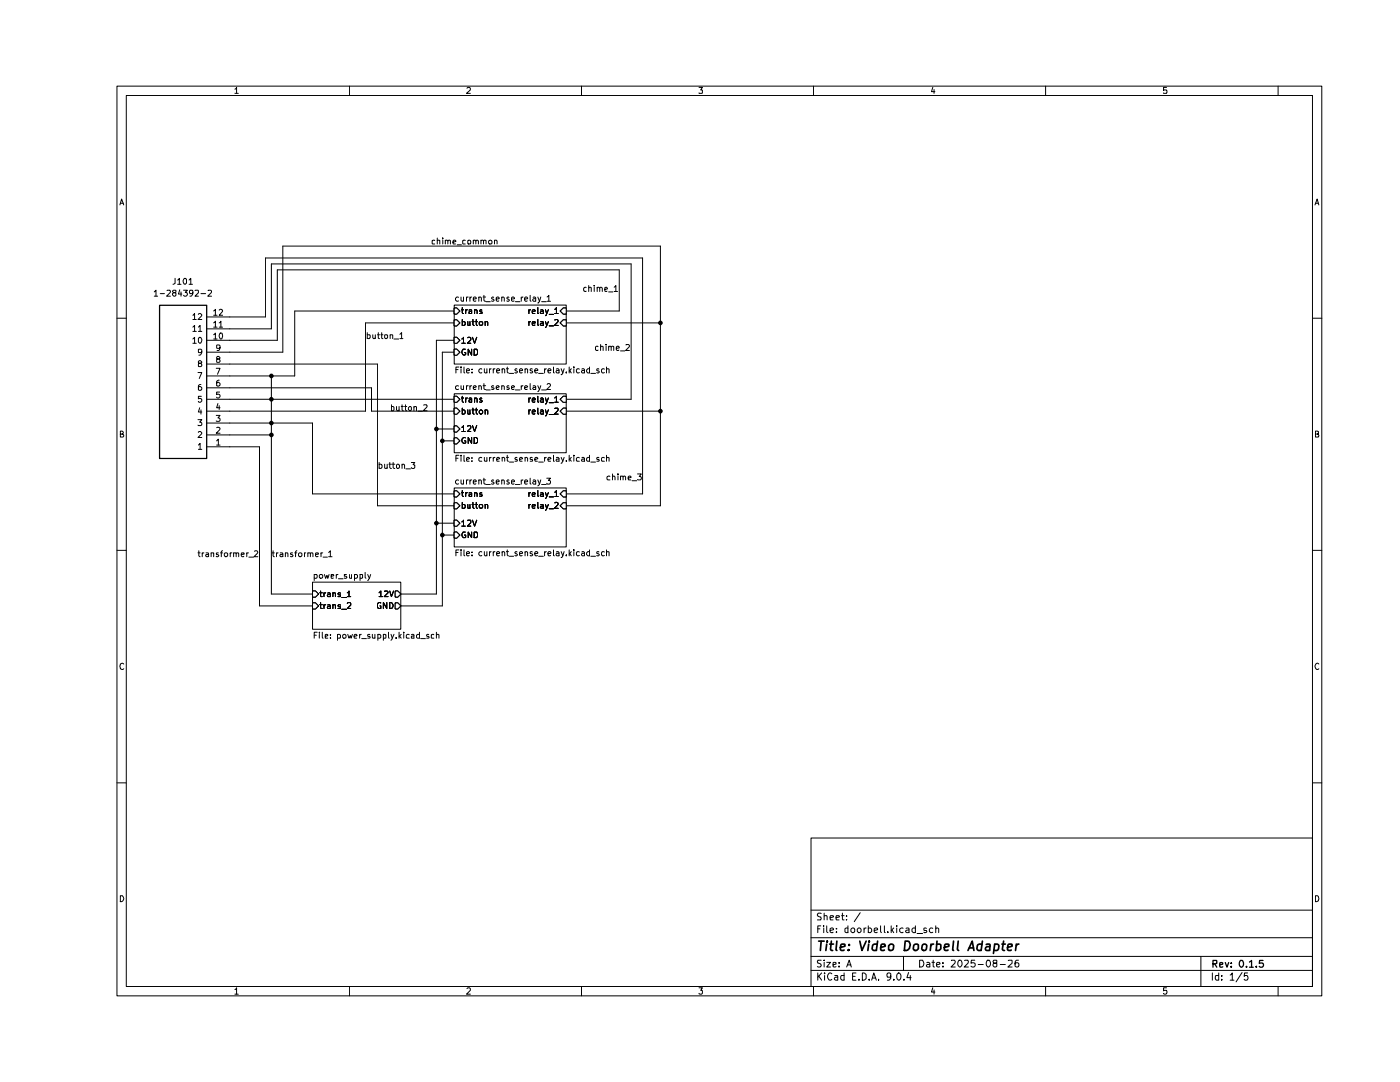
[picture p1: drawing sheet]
<svg xmlns="http://www.w3.org/2000/svg" width="279mm" height="216mm" viewBox="0 0 279 216" stroke-linecap="round" stroke-linejoin="round" font-family="sans-serif">
<g fill="none" stroke="#000" stroke-width=".2">
<path d="M23.3 17.2h240.5v181.5h-240.5zM25.2 19h236.7v177.8h-236.7zM46.9 17.8l.3-.4v1.2M46.9 18.6h.7M69.7 17.2v1.8M93.2 17.6l.2-.2h.3l.2 .2v.3l-.8 .7h.8M116 17.2v1.8M139.5 17.4h.7l-.4 .5 .4 .1v.5h-.7M162.4 17.2v1.8M186.2 17.4l-.3 .9h.7M186.4 17.9v.7M208.7 17.2v1.8"/>
<path d="M232.8 17.4h-.6v.6l.6-.1 .1 .2-.1 .5-.6-.1M255.1 17.2v1.8M23.9 40.9l.4-1.2 .4 1.2M24 40.6h.6M262.4 40.9l.5-1.2 .3 1.2M262.5 40.6h.6M23.3 63.5h1.9M261.9 63.5h1.9M24 86.6l.5-.1v-.4l-.5-.1v1.2h.5l.2-.3-.3-.3M262.5 86.6l.6-.1v-.4l-.6-.1v1.2h.6l.1-.3-.3-.3M23.3 109.8h1.9M261.9 109.8h1.9"/>
<path d="M24.7 132.5l-.3-.2a.65 .65 0 0 0-.5 .7 .65 .65 0 0 0 .5 .6l.3-.2M263.2 132.5l-.3-.2a.65 .65 0 0 0-.5 .7 .65 .65 0 0 0 .5 .6l.3-.2M23.3 156.2h1.9M261.9 156.2h1.9M24 178.7h.4a.66 .66 0 0 1 .3 .8 .66 .66 0 0 1-.7 .4zM161.9 167.2h100v29.6h-100zM262.5 178.7h.4a.66 .66 0 0 1 .3 .8 .66 .66 0 0 1-.7 .4zM46.9 197.4l.3-.3v1.3M46.9 198.4h.7M69.7 196.8v1.9M93.2 197.3l.2-.2h.3l.2 .2v.3l-.8 .8h.8M116 196.8v1.9"/>
<path d="M139.5 197.1h.7l-.4 .5 .4 .1v.5l-.2 .2h-.3l-.2-.2M161.9 193.6h100M161.9 190.8h100M161.9 187.1h100M161.9 181.6h100M162.4 196.8v1.9M163.2 194.1v1.5M163.2 185.3h.4M163.4 194.7l.6 .9M163.8 184.7h-.6v1.4M163.9 191.6h-.7v.6a.49 .49 0 0 1 .5 .1 .49 .49 0 0 1 .1 .6h-.7M163.9 182.3h-.7a.49 .49 0 0 0 .1 .5 .49 .49 0 0 0 .5 .2v.6h-.7"/>
<path d="M164 194.1l-.8 .9M164.4 184.7v.1M164.4 185.2v.9M164.5 191.6v.1M164.5 182.8l.5-.1 .1 .9M164.5 182.2v1.4M164.5 192v1M164.6 194.1v.2M164.6 194.6v1M165 192h.7l-.7 1h.7M165 184.7v1.2l.2 .2M165.7 185.7l.6-.2-.1-.3-.5 .1v.6l.2 .2 .4-.1"/>
<path d="M165.7 183.1l.6-.1v-.3h-.6v.2v.7h.6M166 194.3a.55 .55 0 0 0-.7 0 .55 .55 0 0 0-.1 .7l.1 .3a.37 .37 0 0 0 .3 .3 .37 .37 0 0 0 .4-.2M166.3 192.5l.5-.1v-.3h-.5v.8h.5M166.6 194.6h.5l.1 1M166.8 183.1l.7-.1-.1-.3h-.5l-.1 .2 .1 .7h.5M166.9 185.9v.2M166.9 185.3h.1M167.2 195h-.4l-.3 .2 .3 .4 .4-.1M167.4 192.8v.2M167.4 192.1v.1M168 182.7h.5M168.1 182.2v1.2l.1 .2h.3"/>
<path d="M168.5 194.6h-.5l-.2 .3v.4l.2 .3 .5-.1M168.5 194.1v1.5M169 193l.5-1.4 .4 1.4M169 183.5v.1M169 182.7v.2M169.1 192.5h.7M169.2 185.3l-.3-.1-.3 .1v.6l.3 .2 .3-.1M169.2 184.7v1.4M169.8 185.4a.45 .45 0 0 1 .7-.1v.7a.45 .45 0 0 1-.7-.2zM170.2 194.8h.5M170.8 194.1h-.6v1.5h.6M171.1 185.4l.2-.2h.3l.2 .2v.4l-.2 .3h-.3l-.2-.3z"/>
<path d="M171.4 195.4v.2M171.7 182.1l-1.2 1.8M172.1 194.1h.3l.5 .4v.7l-.5 .4h-.3zM172.4 185.2v.9M172.9 185.2l-.5 .2M173.3 185.3l.4-.1 .3 .2v.4l-.3 .3-.4-.1M173.3 184.7v1.4M173.5 195.4v.2M174 195.6l.4-1.5 .5 1.5M174.1 195.2h.6M174.5 185.7l.6-.2-.1-.3-.5 .1v.6l.2 .2 .4-.1M175.3 195.4v.2"/>
<path d="M175.7 184.7v1.2l.2 .2M176.5 184.7v1.3l.2 .1M177.2 185.9v.2M177.8 194.7l-.1 .3h-.6v-.8l.4-.1 .3 .2v.9l-.4 .4h-.3M177.9 184.7v1.4M178 185.6l.4 .5M178.4 195.4v.2M178.4 185.2l-.5 .5M179 184.7v.1M179 185.2v.9M179.3 194.1a.75 .75 0 0 1 .5 .8 .75 .75 0 0 1-.5 .7 .92 .92 0 0 1 0-1.5zM180.2 185.3a.45 .45 0 0 0-.7 .1v.4a.45 .45 0 0 0 .7 .2"/>
<path d="M180.3 190.8v2.8M180.4 195.4v.2M180.8 185.3h.6v.8M181.3 194.1l-.3 1h.8M181.4 185.5l-.7 .3v.1l.3 .2 .4-.1M181.7 194.6v1M182.7 185.3l-.4-.1-.3 .2v.4l.3 .3 .4-.1M182.7 184.7v1.4M183 186.3h1.1M183.5 191.6h.6a.76 .76 0 0 1 .2 .9 .76 .76 0 0 1-.8 .5zM184.9 185.3h-.5v.3l.5 .1 .1 .2-.3 .2-.3-.1M185 192.1l.3-.1 .3 .2v.8"/>
<path d="M185.6 192.4l-.7 .2 .2 .4 .5-.1M186 192h.5M186.2 197.1l-.3 .9h.7M186.2 185.3l-.5-.1-.2 .2v.4l.2 .3 .5-.1M186.2 191.6v1.3l.3 .1M186.4 197.5v.9M186.7 185.3l.2-.1 .4 .1v.8M186.7 184.7v1.4M186.9 192.5l.7-.1-.2-.4-.5 .2v.6l.3 .2 .3-.1M188.2 192.8v.2M188.2 192.1v.1M189.9 191.7l.6-.1 .1 .3-.8 1.1h.8"/>
<path d="M191.3 191.7l.1-.1a.68 .68 0 0 1 .7 .6 .68 .68 0 0 1-.6 .8 .89 .89 0 0 1-.2-1.3zM192.5 191.7l.7-.1 .1 .3-.9 1.1h.9M194.5 191.6h-.6l-.1 .6h.7l.1 .5-.2 .3-.6-.2M195.2 192.4h1M197 191.7l.1-.1a.68 .68 0 0 1 .6 .6 .68 .68 0 0 1-.5 .8 .89 .89 0 0 1-.2-1.3zM198.4 192.2l-.2-.3 .1-.2 .6-.1v.4l-.6 .2-.1 .2v.3l.2 .3 .5-.2v-.5l-.2-.1M199.6 192.4h1M201.2 191.7l.7-.1 .1 .6-.9 .8h.9M203.3 191.6h-.5l-.2 .3v.9l.2 .2 .5-.1v-.7l-.5-.1-.2 .1v.2M208.7 196.8v1.9M232.8 197.1h-.6v.6l.6-.1 .1 .2-.1 .5-.4 .1-.2-.2M239.7 190.8v6"/>
<path d="M241.9 194.1v1.5M243.2 194.6h-.6l-.1 .3 .1 .6h.6M243.2 194.1v1.5M243.8 195.4v.2M243.8 194.6v.2M245.5 194.6l.4-.5v1.5M245.5 195.6h.8M247.9 194.1l-1.2 1.8M249 194.1h-.6l-.1 .7 .2-.2 .5 .1v.8l-.5 .1-.2-.2M255.1 196.8v1.9"/>
</g>
<path d="M242.1 192.3l.7-.1v-.5l-.7-.1v1.4M242.4 192.3l.4 .7M243.4 192.5l.6-.1v-.2h-.6v.7h.6M244.5 192.1l.4 .9 .3-.9M245.7 192.8v.2M245.7 192.2h.1M247.5 191.7l.1-.1a.68 .68 0 0 1 .6 .7 .68 .68 0 0 1-.5 .7 .89 .89 0 0 1-.2-1.3zM248.8 192.8v.2M249.4 192l.4-.4v1.4M249.4 193h.7M250.7 192.8v.2M252.1 191.6h-.7l-.1 .6h.8l.1 .5-.3 .3-.6-.2" fill="none" stroke="#000" stroke-width=".25"/>
<g fill="none" stroke="#000" stroke-width=".34">
<path d="M163.4 187.8h1.1M163.9 187.8l-.2 1.9M165 188.4l-.2 1.3M165.1 187.8v.2M165.6 188.4h.7M165.9 187.8l-.2 1.6 .1 .2 .4 .1M167 187.8l-.2 1.6 .2 .3M167.7 189.1l.9-.3v-.3l-.6-.1-.2 .2v1h.7M169.4 189.5l.1 .1h-.3l.2-.1-.1 .2M169.5 188.5v.1M171.6 187.8l.4 1.9 .9-1.9M173.4 188.4l-.2 1.3"/>
<path d="M173.5 187.8v.2M175.1 188.5l-.5-.1-.5 .3v.8l.3 .2 .5-.1M175.1 187.8l-.2 1.9M175.7 189.1l1-.3-.2-.4-.6 .1-.2 .9 .3 .3 .5-.1M177.3 188.7l.5-.3 .4 .1 .2 .2-.1 .6a.56 .56 0 0 1-1 .2zM180.7 187.8h.5a1.01 1.01 0 0 1 .5 1 1.01 1.01 0 0 1-.8 .9h-.4zM182.4 188.6l.1-.1a.56 .56 0 0 1 .8 .1v.7l-.4 .4-.5-.1-.1-.3zM184.1 188.6l.5-.2 .4 .3-.1 .6-.4 .4-.4-.1-.1-.3zM185.8 188.4l-.2 1.3M186.3 188.4l-.6 .3M186.9 188.5a.64 .64 0 0 1 .9 .1v.7a.65 .65 0 0 1-1 .3M187 187.8l-.2 1.9"/>
<path d="M188.4 189.1l1-.3v-.3l-.6-.1-.3 .2v1h.7M190.3 187.8l-.2 1.6 .2 .3M191.2 187.8l-.1 1.6 .2 .3M193.2 189.7l.8-1.9 .4 1.9M193.4 189.1h.9M196 188.5l-.5-.1-.5 .3v.8l.3 .2 .5-.1M196.1 187.8l-.3 1.9M196.8 188.5h.8l-.1 1.2M197.6 188.8l-.9 .3a.36 .36 0 0 0 .2 .6l.6-.1M198.5 188.5l.5-.1 .3 .2v.7l-.4 .4-.6-.1M198.5 188.4l-.2 1.8M200 188.4h.6"/>
<path d="M200.3 187.8l-.3 1.6 .1 .2 .4 .1M201.1 189.1l.9-.3v-.3l-.6-.1-.3 .2v1h.7M202.8 188.4l-.1 1.3M203.3 188.4l-.3 .1-.2 .2"/>
</g>
<path d="M111.8 82l.6-.6h.6v1.2h-.6z" fill="#fff"/>
<path d="M105.6 81.8v.8M105.9 81.8l-.3 .2M106.2 82.2l.6-.1-.1-.3-.5 .2v.5l.2 .1 .3-.1M107.3 81.4v1.1l.2 .1M107.9 81.9l.4-.1 .1 .2v.6M108.4 82.1h-.4l-.2 .2 .2 .3 .4-.1M108.9 81.8l.2 .8M109.4 81.8l-.4 1.1-.1 .1M109.6 82.7h.9M110.7 81.5l.6-.1 .1 .4-.8 .8h.8M112.4 81.4h.6v1.2h-.6l-.6-.6z" fill="none" stroke="#000" stroke-width=".2"/>
<path d="M111.8 79.7l.6-.6h.6v1.2h-.6z" fill="#fff"/>
<path d="M105.6 79.4v.9M105.9 79.4l-.3 .3M106.2 79.8h.6l-.1-.4-.5 .2v.5l.2 .2 .3-.1M107.3 79.1v1.1l.2 .1M107.9 79.5l.4-.1 .1 .2v.7M108.4 79.8h-.4l-.2 .1 .2 .4 .4-.1M108.9 79.4l.2 .9M109.4 79.4l-.4 1.1-.1 .1M110.7 79.4l.4-.3v1.2M112.4 79.1h.6v1.2h-.6l-.6-.6zM109.6 80.3h.9M110.7 80.3h.7" fill="none" stroke="#000" stroke-width=".2"/>
<path d="M90.6 87.4h.6l.6 .6-.6 .6h-.6z" fill="#fff"/>
<path d="M90.6 87.4h.6l.6 .6-.6 .6h-.6zM92.9 87.4a.54 .54 0 0 0-.7 .5 .54 .54 0 0 0 .7 .5v-.4h-.2M94.1 87.3v1.2l-.7-1.2v1.2M94.6 87.3h.4l.3 .2v.7l-.3 .3h-.4z" fill="none" stroke="#000" stroke-width=".2"/>
<path d="M90.6 85h.6l.6 .6-.6 .6h-.6z" fill="#fff"/>
<path d="M90.6 85h.6l.6 .6-.6 .6h-.6zM92.2 85.3h.1l.2-.4v1.2M92.2 86.1h.7M93.4 85.1v-.2h.4l.2 .2v.3l-.7 .7h.7M94.3 84.9l.4 1.2 .4-1.2" fill="none" stroke="#000" stroke-width=".2"/>
<path d="M90.6 79.1h.6l.6 .6-.6 .6h-.6z" fill="#fff"/>
<path d="M90.6 79.1h.6l.6 .6-.6 .6h-.6zM92.1 79.4h.4M92.3 79.1v1l.2 .2M92.9 79.4v.9M93.3 79.4l-.4 .3M93.6 79.5h.5v.8M94.1 79.8h-.5v.4h.5M94.7 79.6l.2-.2 .3 .2v.7M94.7 79.4v.9M96.2 79.5l-.3-.1-.2 .3 .5 .4-.1 .2-.4-.1" fill="none" stroke="#000" stroke-width=".2"/>
<path d="M90.6 81.4h.6l.6 .6-.6 .6h-.6z" fill="#fff"/>
<path d="M90.6 81.4h.6l.6 .6-.6 .6h-.6zM92.3 81.9l.3-.1 .3 .2v.4l-.3 .2-.3-.1M92.3 81.4v1.2M93.4 81.8v.7l.2 .1 .2-.1M93.8 81.8v.8M94.2 81.8h.4M94.4 81.4v1.1l.2 .1M94.9 81.8h.4M95.1 81.4v1.1l.2 .1M95.6 82l.5-.2 .2 .2v.4l-.4 .2-.3-.2zM96.8 82l.2-.2 .3 .2v.6M96.8 81.8v.8" fill="none" stroke="#000" stroke-width=".2"/>
<path d="M111.8 100.9l.6-.6h.6v1.2h-.6z" fill="#fff"/>
<path d="M105.6 100.7v.7M105.9 100.7h-.3v.1M106.2 101l.6-.1-.1-.2h-.4l-.1 .1v.5l.2 .1 .3-.1M107.3 100.2v1.1l.2 .1M107.9 100.7h.4l.1 .7M108.4 100.9l-.5 .1-.1 .2 .2 .2 .4-.1M108.9 100.7l.2 .7M109.4 100.7l-.5 1.2M109.6 101.5h.9M110.7 100.3l.4-.1 .3 .4-.8 .8h.8M112.4 100.3h.6v1.2h-.6l-.6-.6z" fill="none" stroke="#000" stroke-width=".2"/>
<path d="M111.8 98.6l.6-.6h.6v1.1h-.6z" fill="#fff"/>
<path d="M105.6 98.3v.8M105.9 98.3l-.3 .3M106.2 98.7l.6-.1-.1-.3-.5 .2v.4l.2 .2 .3-.1M107.3 97.9v1.1l.2 .1M107.9 98.4l.4-.1 .1 .2v.6M108.4 98.6l-.6 .2 .2 .3 .4-.1M108.9 98.3l.2 .8M109.4 98.3l-.5 1.2M109.6 99.1h.9M110.7 98.2l.4-.3v1.2M110.7 99.1h.7M112.4 98h.6v1.1h-.6l-.6-.5z" fill="none" stroke="#000" stroke-width=".2"/>
<path d="M90.6 106.2h.6l.6 .6-.6 .6h-.6z" fill="#fff"/>
<path d="M90.6 106.2h.6l.6 .6-.6 .6h-.6zM92.9 106.2h-.5l-.1 .2-.1 .4 .2 .5 .5-.1v-.4h-.2M94.1 106.2v1.1l-.7-1.1v1.1M94.6 106.2h.5l.2 .2v.6l-.2 .3h-.5z" fill="none" stroke="#000" stroke-width=".2"/>
<path d="M90.6 103.8h.6l.6 .6-.6 .6h-.6z" fill="#fff"/>
<path d="M90.6 103.8h.6l.6 .6-.6 .6h-.6zM92.2 104.1l.3-.3v1.2M92.2 105h.7M93.4 103.9l.5-.1 .1 .5-.7 .7h.7M94.3 103.8l.4 1.2 .4-1.2" fill="none" stroke="#000" stroke-width=".2"/>
<path d="M90.6 98h.6l.6 .6-.6 .5h-.6z" fill="#fff"/>
<path d="M90.6 98h.6l.6 .6-.6 .5h-.6zM92.1 98.3h.4M92.3 97.9v1l.2 .2M92.9 98.3v.8M93.3 98.3l-.4 .3M93.6 98.4h.5v.7M94.1 98.6l-.5 .1v.3h.5M94.7 98.4l.4-.1 .1 .2v.6M94.7 98.3v.8M96.2 98.4l-.3-.1-.2 .3 .5 .3-.1 .2-.4-.1" fill="none" stroke="#000" stroke-width=".2"/>
<path d="M90.6 100.3h.6l.6 .6-.6 .6h-.6z" fill="#fff"/>
<path d="M90.6 100.3h.6l.6 .6-.6 .6h-.6zM92.3 100.7h.4l.2 .1-.1 .5h-.5M92.3 100.2v1.2M93.4 100.7v.6h.4M93.8 100.7v.7M94.2 100.7h.4M94.4 100.2v1.1l.2 .1M94.9 100.7h.4M95.1 100.2v1.1l.2 .1M95.6 100.8l.2-.1h.4l.1 .1-.1 .5h-.5zM96.8 100.8l.5-.1v.7M96.8 100.7v.7" fill="none" stroke="#000" stroke-width=".2"/>
<path d="M112.4 63.8h.6v1.2h-.6l-.6-.6z" fill="#fff"/>
<path d="M105.6 64.2v.7M105.9 64.2h-.3v.1M106.2 64.5l.6-.1-.1-.2h-.4l-.1 .1v.5l.2 .1h.3M107.3 63.8v1.1h.2M107.9 64.2h.4l.1 .7M108.4 64.4l-.5 .1-.1 .2 .2 .2h.4M108.9 64.2l.2 .7M109.4 64.2l-.5 1.2M109.6 65h.9M110.7 63.8h.4l.3 .3-.8 .8h.8M112.4 63.8h.6v1.2h-.6l-.6-.6z" fill="none" stroke="#000" stroke-width=".2"/>
<path d="M112.4 61.5h.6v1.2h-.6l-.6-.6z" fill="#fff"/>
<path d="M105.6 61.8v.8M105.9 61.8l-.3 .3M106.2 62.2l.6-.1-.1-.3-.5 .2v.4l.1 .2h.4M107.3 61.4v1.2h.2M107.9 61.9l.4-.1 .1 .2v.6h-.5l-.1-.3 .6-.2M108.9 61.8l.2 .8M109.4 61.8l-.4 1.1-.1 .1M109.6 62.7h.9M110.7 61.7l.4-.3v1.2M110.7 62.6h.7M112.4 61.5h.6v1.2h-.6l-.6-.6z" fill="none" stroke="#000" stroke-width=".2"/>
<path d="M90.6 69.7h.6l.6 .6-.6 .6h-.6z" fill="#fff"/>
<path d="M90.6 69.7h.6l.6 .6-.6 .6h-.6zM92.9 69.7h-.5a.67 .67 0 0 0-.2 .7 .67 .67 0 0 0 .5 .5l.2-.2v-.3h-.2M94.1 69.7v1.2l-.7-1.2v1.2M94.6 69.7h.5l.2 .2v.6l-.3 .4h-.4z" fill="none" stroke="#000" stroke-width=".2"/>
<path d="M90.6 67.3h.6l.6 .6-.6 .6h-.6z" fill="#fff"/>
<path d="M90.6 67.3h.6l.6 .6-.6 .6h-.6zM92.2 67.6l.3-.3v1.2M92.2 68.5h.7M93.4 67.4h.6v.4l-.7 .7h.7M94.3 67.3l.4 1.2 .4-1.2" fill="none" stroke="#000" stroke-width=".2"/>
<path d="M90.6 61.5h.6l.6 .6-.6 .6h-.6z" fill="#fff"/>
<path d="M90.6 61.5h.6l.6 .6-.6 .6h-.6zM92.1 61.8h.4M92.3 61.4v1l.2 .2M92.9 61.8v.8M93.3 61.8l-.4 .3M93.6 61.9h.5v.7h-.5v-.4l.5-.1M94.7 61.9l.4-.1 .1 .2v.6M94.7 61.8v.8M96.2 61.9l-.3-.1-.2 .2 .2 .2h.3v.4h-.5" fill="none" stroke="#000" stroke-width=".2"/>
<path d="M90.6 63.8h.6l.6 .6-.6 .6h-.6z" fill="#fff"/>
<path d="M90.6 63.8h.6l.6 .6-.6 .6h-.6zM92.3 64.2h.4l.2 .1-.1 .6h-.5M92.3 63.8v1.1M93.4 64.2v.7h.4M93.8 64.2v.7M94.2 64.2h.4M94.4 63.8v1l.2 .1M94.9 64.2h.4M95.1 63.8v1l.2 .1M95.6 64.3l.2-.1h.4l.1 .1-.1 .6h-.5zM96.8 64.3l.5-.1v.7M96.8 64.2v.7" fill="none" stroke="#000" stroke-width=".2"/>
<path d="M62.4 120.3h.6l.6 .6-.6 .6h-.6z" fill="#fff"/>
<path d="M62.4 120.3h.6l.6 .6-.6 .6h-.6zM63.8 120.6h.5M64 120.2v1l.1 .2h.2M64.7 120.6v.8M65 120.6l-.3 .3M65.4 120.7l.4-.1 .1 .2v.6h-.5l-.1-.2 .6-.3M66.4 120.7h.5v.7M66.4 120.6v.8M68 120.7l-.4-.1-.1 .2 .1 .3h.4v.3h-.5M68.2 121.6h.9M69.3 120.4l.2-.2h.3l.2 .2v.3l-.7 .7h.7" fill="none" stroke="#000" stroke-width=".2"/>
<path d="M62.4 117.9h.6l.6 .6-.6 .6h-.6z" fill="#fff"/>
<path d="M62.4 117.9h.6l.6 .6-.6 .6h-.6zM63.8 118.3h.5M64 117.9v1l.1 .1h.2M64.7 118.3v.7M65 118.3l-.3 .2M65.4 118.4l.4-.1 .1 .1v.6h-.5l-.1-.2 .6-.3M66.4 118.4h.5v.6M66.4 118.3v.7M68 118.4l-.4-.1-.1 .1 .1 .3h.4v.3h-.5M68.2 119.2h.9M69.3 118.3l.4-.4v1.1M69.3 119h.7" fill="none" stroke="#000" stroke-width=".2"/>
<path d="M78.9 117.9h.5l.6 .6-.6 .6h-.5z" fill="#fff"/>
<path d="M75.7 118.3l.3-.4v1.1M75.7 119h.6M76.8 118l.5-.1 .1 .4-.7 .7h.7M77.8 117.9l.3 1.1 .4-1.1M78.9 117.9h.5l.6 .6-.6 .6h-.5z" fill="none" stroke="#000" stroke-width=".2"/>
<path d="M78.9 120.3h.5l.6 .6-.6 .6h-.5z" fill="#fff"/>
<path d="M76 120.3l-.3-.1-.4 .4v.6l.2 .2h.5v-.5h-.2M77.2 120.2v1.2l-.7-1.2v1.2M77.8 120.2a.66 .66 0 0 1 .6 .5 .66 .66 0 0 1-.2 .7h-.4zM78.9 120.3h.5l.6 .6-.6 .6h-.5z" fill="none" stroke="#000" stroke-width=".2"/>
<path d="M111.8 82l.6-.6h.6v1.2h-.6z" fill="#fff"/>
<path d="M105.6 81.8v.8M105.9 81.8l-.3 .2M106.2 82.2l.6-.1-.1-.3-.5 .2v.5l.2 .1 .3-.1M107.3 81.4v1.1l.2 .1M107.9 81.9l.4-.1 .1 .2v.6M108.4 82.1h-.4l-.2 .2 .2 .3 .4-.1M108.9 81.8l.2 .8M109.4 81.8l-.4 1.1-.1 .1M109.6 82.7h.9M110.7 81.5l.6-.1 .1 .4-.8 .8h.8M112.4 81.4h.6v1.2h-.6l-.6-.6z" fill="none" stroke="#000" stroke-width=".2"/>
<path d="M111.8 79.7l.6-.6h.6v1.2h-.6z" fill="#fff"/>
<path d="M105.6 79.4v.9M105.9 79.4l-.3 .3M106.2 79.8h.6l-.1-.4-.5 .2v.5l.2 .2 .3-.1M107.3 79.1v1.1l.2 .1M107.9 79.5l.4-.1 .1 .2v.7M108.4 79.8h-.4l-.2 .1 .2 .4 .4-.1M108.9 79.4l.2 .9M109.4 79.4l-.4 1.1-.1 .1M110.7 79.4l.4-.3v1.2M112.4 79.1h.6v1.2h-.6l-.6-.6zM109.6 80.3h.9M110.7 80.3h.7" fill="none" stroke="#000" stroke-width=".2"/>
<path d="M90.6 87.4h.6l.6 .6-.6 .6h-.6z" fill="#fff"/>
<path d="M90.6 87.4h.6l.6 .6-.6 .6h-.6zM92.9 87.4a.54 .54 0 0 0-.7 .5 .54 .54 0 0 0 .7 .5v-.4h-.2M94.1 87.3v1.2l-.7-1.2v1.2M94.6 87.3h.4l.3 .2v.7l-.3 .3h-.4z" fill="none" stroke="#000" stroke-width=".2"/>
<path d="M90.6 85h.6l.6 .6-.6 .6h-.6z" fill="#fff"/>
<path d="M90.6 85h.6l.6 .6-.6 .6h-.6zM92.2 85.3h.1l.2-.4v1.2M92.2 86.1h.7M93.4 85.1v-.2h.4l.2 .2v.3l-.7 .7h.7M94.3 84.9l.4 1.2 .4-1.2" fill="none" stroke="#000" stroke-width=".2"/>
<path d="M90.6 79.1h.6l.6 .6-.6 .6h-.6z" fill="#fff"/>
<path d="M90.6 79.1h.6l.6 .6-.6 .6h-.6zM92.1 79.4h.4M92.3 79.1v1l.2 .2M92.9 79.4v.9M93.3 79.4l-.4 .3M93.6 79.5h.5v.8M94.1 79.8h-.5v.4h.5M94.7 79.6l.2-.2 .3 .2v.7M94.7 79.4v.9M96.2 79.5l-.3-.1-.2 .3 .5 .4-.1 .2-.4-.1" fill="none" stroke="#000" stroke-width=".2"/>
<path d="M90.6 81.4h.6l.6 .6-.6 .6h-.6z" fill="#fff"/>
<g fill="none" stroke="#000" stroke-width=".2">
<path d="M90.6 78.6h22.4v11.7h-22.4zM90.6 81.4h.6l.6 .6-.6 .6h-.6zM92.3 81.9l.3-.1 .3 .2v.4l-.3 .2-.3-.1M92.3 81.4v1.2M93.4 81.8v.7l.2 .1 .2-.1M93.8 81.8v.8M94.2 81.8h.4M94.4 81.4v1.1l.2 .1M94.9 81.8h.4M95.1 81.4v1.1l.2 .1M95.6 82l.5-.2 .2 .2v.4l-.4 .2-.3-.2zM96.8 82l.2-.2 .3 .2v.6"/>
<path d="M96.8 81.8v.8"/>
</g>
<path d="M111.8 100.9l.6-.6h.6v1.2h-.6z" fill="#fff"/>
<path d="M105.6 100.7v.7M105.9 100.7h-.3v.1M106.2 101l.6-.1-.1-.2h-.4l-.1 .1v.5l.2 .1 .3-.1M107.3 100.2v1.1l.2 .1M107.9 100.7h.4l.1 .7M108.4 100.9l-.5 .1-.1 .2 .2 .2 .4-.1M108.9 100.7l.2 .7M109.4 100.7l-.5 1.2M109.6 101.5h.9M110.7 100.3l.4-.1 .3 .4-.8 .8h.8M112.4 100.3h.6v1.2h-.6l-.6-.6z" fill="none" stroke="#000" stroke-width=".2"/>
<path d="M111.8 98.6l.6-.6h.6v1.1h-.6z" fill="#fff"/>
<path d="M105.6 98.3v.8M105.9 98.3l-.3 .3M106.2 98.7l.6-.1-.1-.3-.5 .2v.4l.2 .2 .3-.1M107.3 97.9v1.1l.2 .1M107.9 98.4l.4-.1 .1 .2v.6M108.4 98.6l-.6 .2 .2 .3 .4-.1M108.9 98.3l.2 .8M109.4 98.3l-.5 1.2M109.6 99.1h.9M110.7 98.2l.4-.3v1.2M110.7 99.1h.7M112.4 98h.6v1.1h-.6l-.6-.5z" fill="none" stroke="#000" stroke-width=".2"/>
<path d="M90.6 106.2h.6l.6 .6-.6 .6h-.6z" fill="#fff"/>
<path d="M90.6 106.2h.6l.6 .6-.6 .6h-.6zM92.9 106.2h-.5l-.1 .2-.1 .4 .2 .5 .5-.1v-.4h-.2M94.1 106.2v1.1l-.7-1.1v1.1M94.6 106.2h.5l.2 .2v.6l-.2 .3h-.5z" fill="none" stroke="#000" stroke-width=".2"/>
<path d="M90.6 103.8h.6l.6 .6-.6 .6h-.6z" fill="#fff"/>
<path d="M90.6 103.8h.6l.6 .6-.6 .6h-.6zM92.2 104.1l.3-.3v1.2M92.2 105h.7M93.4 103.9l.5-.1 .1 .5-.7 .7h.7M94.3 103.8l.4 1.2 .4-1.2" fill="none" stroke="#000" stroke-width=".2"/>
<path d="M90.6 98h.6l.6 .6-.6 .5h-.6z" fill="#fff"/>
<path d="M90.6 98h.6l.6 .6-.6 .5h-.6zM92.1 98.3h.4M92.3 97.9v1l.2 .2M92.9 98.3v.8M93.3 98.3l-.4 .3M93.6 98.4h.5v.7M94.1 98.6l-.5 .1v.3h.5M94.7 98.4l.4-.1 .1 .2v.6M94.7 98.3v.8M96.2 98.4l-.3-.1-.2 .3 .5 .3-.1 .2-.4-.1" fill="none" stroke="#000" stroke-width=".2"/>
<path d="M90.6 100.3h.6l.6 .6-.6 .6h-.6z" fill="#fff"/>
<g fill="none" stroke="#000" stroke-width=".2">
<path d="M90.6 97.4h22.4v11.7h-22.4zM90.6 100.3h.6l.6 .6-.6 .6h-.6zM92.3 100.7h.4l.2 .1-.1 .5h-.5M92.3 100.2v1.2M93.4 100.7v.6h.4M93.8 100.7v.7M94.2 100.7h.4M94.4 100.2v1.1l.2 .1M94.9 100.7h.4M95.1 100.2v1.1l.2 .1M95.6 100.8l.2-.1h.4l.1 .1-.1 .5h-.5zM96.8 100.8l.5-.1v.7"/>
<path d="M96.8 100.7v.7"/>
</g>
<path d="M112.4 63.8h.6v1.2h-.6l-.6-.6z" fill="#fff"/>
<path d="M105.6 64.2v.7M105.9 64.2h-.3v.1M106.2 64.5l.6-.1-.1-.2h-.4l-.1 .1v.5l.2 .1h.3M107.3 63.8v1.1h.2M107.9 64.2h.4l.1 .7M108.4 64.4l-.5 .1-.1 .2 .2 .2h.4M108.9 64.2l.2 .7M109.4 64.2l-.5 1.2M109.6 65h.9M110.7 63.8h.4l.3 .3-.8 .8h.8M112.4 63.8h.6v1.2h-.6l-.6-.6z" fill="none" stroke="#000" stroke-width=".2"/>
<path d="M112.4 61.5h.6v1.2h-.6l-.6-.6z" fill="#fff"/>
<path d="M105.6 61.8v.8M105.9 61.8l-.3 .3M106.2 62.2l.6-.1-.1-.3-.5 .2v.4l.1 .2h.4M107.3 61.4v1.2h.2M107.9 61.9l.4-.1 .1 .2v.6h-.5l-.1-.3 .6-.2M108.9 61.8l.2 .8M109.4 61.8l-.4 1.1-.1 .1M109.6 62.7h.9M110.7 61.7l.4-.3v1.2M110.7 62.6h.7M112.4 61.5h.6v1.2h-.6l-.6-.6z" fill="none" stroke="#000" stroke-width=".2"/>
<path d="M90.6 69.7h.6l.6 .6-.6 .6h-.6z" fill="#fff"/>
<path d="M90.6 69.7h.6l.6 .6-.6 .6h-.6zM92.9 69.7h-.5a.67 .67 0 0 0-.2 .7 .67 .67 0 0 0 .5 .5l.2-.2v-.3h-.2M94.1 69.7v1.2l-.7-1.2v1.2M94.6 69.7h.5l.2 .2v.6l-.3 .4h-.4z" fill="none" stroke="#000" stroke-width=".2"/>
<path d="M90.6 67.3h.6l.6 .6-.6 .6h-.6z" fill="#fff"/>
<path d="M90.6 67.3h.6l.6 .6-.6 .6h-.6zM92.2 67.6l.3-.3v1.2M92.2 68.5h.7M93.4 67.4h.6v.4l-.7 .7h.7M94.3 67.3l.4 1.2 .4-1.2" fill="none" stroke="#000" stroke-width=".2"/>
<path d="M90.6 61.5h.6l.6 .6-.6 .6h-.6z" fill="#fff"/>
<path d="M90.6 61.5h.6l.6 .6-.6 .6h-.6zM92.1 61.8h.4M92.3 61.4v1l.2 .2M92.9 61.8v.8M93.3 61.8l-.4 .3M93.6 61.9h.5v.7h-.5v-.4l.5-.1M94.7 61.9l.4-.1 .1 .2v.6M94.7 61.8v.8M96.2 61.9l-.3-.1-.2 .2 .2 .2h.3v.4h-.5" fill="none" stroke="#000" stroke-width=".2"/>
<path d="M90.6 63.8h.6l.6 .6-.6 .6h-.6z" fill="#fff"/>
<g fill="none" stroke="#000" stroke-width=".2">
<path d="M90.6 60.9h22.4v11.7h-22.4zM90.6 63.8h.6l.6 .6-.6 .6h-.6zM92.3 64.2h.4l.2 .1-.1 .6h-.5M92.3 63.8v1.1M93.4 64.2v.7h.4M93.8 64.2v.7M94.2 64.2h.4M94.4 63.8v1l.2 .1M94.9 64.2h.4M95.1 63.8v1l.2 .1M95.6 64.3l.2-.1h.4l.1 .1-.1 .6h-.5zM96.8 64.3l.5-.1v.7"/>
<path d="M96.8 64.2v.7"/>
</g>
<path d="M62.4 120.3h.6l.6 .6-.6 .6h-.6z" fill="#fff"/>
<path d="M62.4 120.3h.6l.6 .6-.6 .6h-.6zM63.8 120.6h.5M64 120.2v1l.1 .2h.2M64.7 120.6v.8M65 120.6l-.3 .3M65.4 120.7l.4-.1 .1 .2v.6h-.5l-.1-.2 .6-.3M66.4 120.7h.5v.7M66.4 120.6v.8M68 120.7l-.4-.1-.1 .2 .1 .3h.4v.3h-.5M68.2 121.6h.9M69.3 120.4l.2-.2h.3l.2 .2v.3l-.7 .7h.7" fill="none" stroke="#000" stroke-width=".2"/>
<path d="M62.4 117.9h.6l.6 .6-.6 .6h-.6z" fill="#fff"/>
<path d="M62.4 117.9h.6l.6 .6-.6 .6h-.6zM63.8 118.3h.5M64 117.9v1l.1 .1h.2M64.7 118.3v.7M65 118.3l-.3 .2M65.4 118.4l.4-.1 .1 .1v.6h-.5l-.1-.2 .6-.3M66.4 118.4h.5v.6M66.4 118.3v.7M68 118.4l-.4-.1-.1 .1 .1 .3h.4v.3h-.5M68.2 119.2h.9M69.3 118.3l.4-.4v1.1M69.3 119h.7" fill="none" stroke="#000" stroke-width=".2"/>
<path d="M78.9 117.9h.5l.6 .6-.6 .6h-.5z" fill="#fff"/>
<path d="M75.7 118.3l.3-.4v1.1M75.7 119h.6M76.8 118l.5-.1 .1 .4-.7 .7h.7M77.8 117.9l.3 1.1 .4-1.1M78.9 117.9h.5l.6 .6-.6 .6h-.5z" fill="none" stroke="#000" stroke-width=".2"/>
<path d="M78.9 120.3h.5l.6 .6-.6 .6h-.5z" fill="#fff"/>
<g fill="none" stroke="#000" stroke-width=".2">
<path d="M86.8 48h-.6v.6l.6 .1M87.3 48h.5v.7M87.3 47.5v1.2M88.4 47.5v.2M88.4 47.9v.8M88.9 48h.5v.7M88.9 47.9v.8M89.4 48.1l.1-.2 .4 .1v.7M90.4 48.3l.6-.1-.2-.3-.4 .2v.4l.1 .2h.4M91.2 48.9h.9M91.5 59.4l-.3-.1-.3 .2v.4l.3 .2 .3-.1M92 59.3v.6l.2 .2 .3-.2"/>
<path d="M92.5 59.3v.8M92.9 48h-.6v.6l.6 .1M93.1 59.3v.8M93.4 48h.5v.7l-.5-.1zM93.4 59.3h-.1l-.2 .2M93.8 59.3v.8M94.1 59.3l-.3 .2M94.5 48l.3-.1 .2 .2v.6M94.5 59.7l.6-.1-.2-.3-.4 .1v.5l.1 .2 .4-.1M94.5 47.9v.8M95 48.1l.1-.2 .4 .2v.6M95.6 59.4l.1-.1 .4 .1v.7"/>
<path d="M95.6 59.3v.8M96 48h.5v.7M96 47.9v.8M96.4 59.3h.5M96.5 48.1l.2-.2 .3 .1v.7M96.6 58.9v1l.3 .2M97.6 48h.5l.1 .5-.2 .2h-.3l-.2-.2zM98.5 59.4l-.2-.1-.2 .2 .5 .4-.2 .2-.3-.1M98.7 48l.3-.1 .2 .2v.6M98.7 47.9v.8M99 59.7l.6-.1-.1-.3-.5 .1v.5l.2 .2 .3-.1M100.1 59.4l.2-.1 .3 .1v.7"/>
<path d="M100.1 59.3v.8M101.6 59.4l-.3-.1-.2 .2 .6 .4-.2 .2-.4-.1M102.1 59.7l.6-.1-.2-.3-.4 .1v.5l.1 .2 .4-.1M104 59.3v.8M104.4 59.3l-.4 .2M104.7 59.7l.6-.1-.2-.3-.4 .1v.5l.2 .2 .3-.1M105.8 58.9v1.1l.2 .1M106.4 59.4l.3-.1 .2 .1v.7M106.9 59.6h-.4l-.2 .2 .2 .3 .4-.1M107.3 59.3l.4 .8M107.9 59.3l-.4 1.2h-.2M109.2 59.3l.3-.4v1.2"/>
<path d="M117 57.4l-.3-.1-.2 .3 .1 .5h.4M117.5 57.5l.2-.2 .3 .1v.8M117.5 57v1.2M118.6 57v.1M118.6 57.3v.9M119.2 57.5l.2-.2 .3 .2v.7M119.2 57.3v.9M119.7 57.5l.2-.2 .3 .2v.7M120.7 57.7h.5l-.2-.4-.3 .1v.7h.4M121.5 58.3h.8M122.6 57.3l.3-.3v1.2M122.6 58.2h.6"/>
<path d="M38.5 67.6l.3-.3v1.2M38.5 65.3l.3-.4v1.2M38.5 62.9l.3-.3v1.2M38.5 68.5h.7M38.5 66.1h.7M38.5 63.8h.7M39.5 74.3h.8l-.5 1.2M39.6 65.3l.3-.4v1.2M39.6 62.7l.4-.1 .3 .3-.8 .9h.8M39.6 66.1h.7M39.7 67.4l.1-.1a.62 .62 0 0 1 .5 .6 .62 .62 0 0 1-.5 .6l-.2-.3zM39.8 72.5l-.2-.1v-.3l.4-.1 .3 .3-.7 .3 .1 .6h.4l.2-.2v-.3l-.3-.2"/>
<path d="M40.1 76.7l-.5 .3v.8h.6l.1-.4-.3-.3h-.2l-.2 .3M40.2 79.1h-.6v.5h.6l.1 .4-.3 .3-.4-.2M40.3 70.2l-.2 .2h-.4l-.1-.6 .5-.1 .2 .1-.2 .9-.4 .2M41.2 77.4h32.9v4.6h16.5M41.2 79.7h49.4M41.2 65.6h13v-12.9h71.8v27h-13M41.2 72.6h34.1v28.3h15.3M41.2 70.3h15.2v-21.2h75.4v51.8h-18.8M41.2 63.2h11.8v-11.7h75.2v47.1h-15.2M42.6 66.8l.4-.3v1.1M42.6 64.4l.4-.3v1.2M42.6 62.1l.4-.4v1.2"/>
<path d="M42.6 67.6h.7M42.6 65.3h.7M42.6 62.9h.7M43.2 73.5h.7l-.5 1.2M43.4 71.6l-.2-.1v-.2l.5-.2 .2 .4-.7 .3 .1 .5h.4l.2-.2v-.2l-.2-.3M43.7 75.9l-.5 .2v.9h.6l.1-.5-.2-.2h-.3l-.2 .2M43.7 64.4l.4-.3v1.2M43.7 61.9l.5-.2 .2 .3-.7 .9h.7M43.7 65.3h.7M43.8 78.2h-.6v.5h.6l.1 .5-.2 .2-.5-.2M43.9 69.3l-.2 .2h-.4l-.1-.6 .5-.1 .2 .2-.2 .8-.4 .1M43.9 66.5a.59 .59 0 0 1 .6 .3 .59 .59 0 0 1-.2 .7l-.1 .1a.71 .71 0 0 1-.3-1.1z"/>
<path d="M54.2 75v43.5h8.2M73.3 66.8h.5l.1 .2-.1 .5h-.5M73.3 66.4v1.2M74.4 66.8v.6l.2 .2 .3-.2M74.9 66.8v.8M75.3 66.8h.4M75.5 66.4v1.1l.2 .1M76 66.8h.4M76.2 66.4v1.1l.2 .1M76.8 66.9l.5-.1v.7l-.4 .1-.1-.2zM77.9 66.9h.5v.7M77.9 66.8v.8"/>
<path d="M78.6 67.6h1M79.8 66.7l.4-.3v1.2M79.8 67.6h.6M90.6 64.4h-17.6v17.6h-31.8M90.6 62.1h-31.8v12.9h-17.6M90.6 70.3h-2.3v50.6h-8.3M90.6 67.9h-3.5v50.6h-7.1M91 73.7h.4M91.5 77h-.3l-.3 .2 .1 .4h.5M91.6 73.2h-.6v1.2M92 77v.6l.2 .1 .3-.1M92 73.2v.1"/>
<path d="M92 73.6v.8M92.5 77v.7M92.6 73.2v1.1l.2 .1M93.1 74l.6-.1-.2-.3-.4 .1v.6l.2 .1 .3-.1M93.1 77v.7M93.4 77h-.3v.2M93.8 77v.7M94.1 77l-.3 .2M94.2 74.3v.1M94.2 73.7h.1M94.5 77.4l.6-.2-.2-.2-.4 .1v.5l.1 .1 .4-.1M95.6 77h.3l.2 .1v.6"/>
<path d="M95.6 77v.7M96.2 73.7l-.4-.1-.2 .2v.4l.2 .2 .4-.1M96.4 77h.5M96.6 76.5v1.1l.3 .1M96.7 73.6v.7l.1 .1 .4-.1M97 77.8h.8M97 60.2h.8M97.2 73.6v.8M97.7 73.6v.8M98 73.6l-.3 .2M98.4 73.6v.8M98.5 77h-.2l-.2 .2 .5 .4-.2 .1-.3-.1"/>
<path d="M98.8 73.6l-.4 .2M99 77.4l.6-.2-.1-.2-.5 .1v.5l.2 .1 .3-.1M99.1 74l.6-.1-.2-.3-.4 .1v.6l.2 .1 .3-.1M100.1 77h.4l.1 .1v.6M100.1 77v.7M100.2 73.7l.2-.1 .3 .1v.7M100.2 73.6v.8M101.1 73.6h.4M101.2 73.2v1.1l.3 .1M101.6 77h-.3l-.2 .2 .6 .4-.2 .1-.4-.1M101.7 74.5h.8M102.1 77.4l.6-.2-.2-.2-.4 .1v.5l.1 .1 .4-.1"/>
<path d="M102.8 77.8h1M102.8 60.2h1M103.2 73.7l-.3-.1-.1 .2 .5 .5-.2 .1-.3-.1M103.7 74l.6-.1-.2-.3-.4 .1v.6l.2 .1 .3-.1M104 77v.7M104.4 77l-.4 .2M104.7 77.4l.6-.2-.2-.2-.4 .1v.5l.2 .1 .3-.1M104.8 73.7l.2-.1 .3 .1v.7M104.8 73.6v.8M105.8 76.5v1.1l.2 .1M106.2 73.7h-.4v.2l.3 .1 .2 .3-.2 .1-.3-.1M106.4 77h.3l.2 .1v.6"/>
<path d="M106.7 74l.6-.1-.1-.3-.5 .1v.6l.2 .1 .3-.1M106.9 77.2l-.6 .3 .2 .2 .4-.1M107.3 77l.4 .7M107.5 74.5h.9M107.9 77l-.4 1.1h-.2M108.1 77.8h.9M108.1 60.2h.9M108.7 73.6v.8M109 73.6l-.3 .2M109.2 76.7l.4-.2 .3 .4-.8 .8h.8M109.2 60.1h.7M109.4 74l.6-.1-.2-.3-.4 .1v.6l.1 .1 .4-.1"/>
<path d="M110.5 73.2v1.1l.1 .1M111.1 73.7l.3-.1 .2 .1v.7M111.6 73.9h-.5l-.1 .2 .1 .3 .5-.1M112 73.6l.3 .8M112.6 73.6l-.4 1.2h-.2M113 74.3v.1M113 62.1h10.6v-8.3h-68.3v14.1h-14.1M113 64.4h18.8M113.6 73.2v1.2M113.7 73.9l.3 .5M114 73.6l-.4 .5M114.5 73.2v.1"/>
<path d="M114.5 73.6v.8M115.6 73.7l-.3-.1-.3 .2 .1 .5h.5M116.1 73.7l.4-.1 .1 .1v.7M116.6 73.9h-.4l-.2 .2 .2 .3 .4-.1M117.7 73.7l-.4-.1-.2 .2v.4l.2 .2 .4-.1M117.7 73.2v1.2M117.9 74.5h.9M119.4 69.2l-.4-.1-.2 .2v.5l.2 .1 .4-.1M119.5 73.7h-.4v.2l.3 .1 .2 .3-.2 .1-.3-.1M119.9 69.3l.1-.2 .4 .1v.7M119.9 68.7v1.2M120.6 73.7l-.3-.1-.3 .2 .1 .5h.5"/>
<path d="M121 68.7v.1M121 69.1v.8M121 73.7l.2-.1 .4 .1v.7M121 73.2v1.2M121.5 69.3l.1-.2 .4 .1v.7M121.5 69.1v.8M122 69.3l.1-.2 .4 .1v.7M123 69.5l.6-.1-.2-.3-.4 .2v.5l.2 .1 .3-.1M123.8 70h.9M124.9 68.8l.5-.1 .2 .4-.7 .8h.7M39.5 83.7h.8l-.5 .5 .5 .2v.4l-.2 .1-.6-.1M39.6 88.8l.3-.3v1.2"/>
<path d="M39.6 86.3l.4-.2 .3 .3-.8 .9h.8M39.6 89.7h.7M39.8 81.4l-.2 .8h.7M40.1 81.8v.8M41.2 89.2h10.6v31.7h10.6M41.2 86.8h13M41.2 84.4h21.2v14.2h28.2M43.2 82.9h.7l-.4 .5 .4 .2v.3l-.2 .2-.5-.1M43.2 88l.4-.4v1.2M43.2 85.3h.5l.2 .3-.7 .8h.7M43.2 88.8h.7M43.5 80.5l-.3 .9h.7"/>
<path d="M43.7 80.9v.8M75.7 92.7l.3-.1 .3 .3-.1 .5h-.5M75.7 92.3v1.2M76.8 92.6v.8l.3 .1 .2-.2M77.3 92.6v.9M77.6 92.6h.5M77.8 92.3v1l.3 .2M78.1 81.2l.4-.1 .1 .2v.5l-.1 .2-.4-.1M78.1 80.8v1.2M78.3 92.6h.5M78.5 92.3v1l.3 .2M79.1 92.8l.2-.2 .3 .1v.7l-.3 .1-.2-.2z"/>
<path d="M79.1 81.1v.7l.2 .2 .3-.2M79.6 81.1v.9M80.1 81.1h.4M80.2 92.8l.2-.2 .3 .2v.7M80.2 80.8v1l.3 .2M80.2 92.6v.9M80.7 81.1h.5M80.9 80.8v1l.3 .2M81 93.6h.9M81.5 81.4l.4-.3 .2 .2v.5l-.3 .2-.3-.3zM82.1 92.3h.7l-.4 .4 .4 .1v.5l-.2 .2h-.3l-.2-.2M82.6 81.3l.2-.2 .3 .1v.8"/>
<path d="M82.6 81.1v.9M84.6 80.9l.5-.1 .1 .3-.7 .9h.7M87.1 85.6h3.5M88.3 88h2.3M91 91.4h.4M91.5 95.8h-.3l-.3 .2v.4l.3 .2 .3-.1M91.6 90.8h-.6v1.2M92 95.8v.6l.2 .2 .3-.2M92 90.8v.2M92 91.3v.7M92.5 95.8v.8M92.6 90.8v1.2h.2"/>
<path d="M93.1 91.7l.6-.2-.2-.2-.4 .1v.5l.1 .1h.4M93.1 95.8v.8M93.4 95.8h-.1l-.2 .2M93.8 95.8v.8M94.1 95.8l-.3 .2M94.2 91.9v.1M94.2 91.4h.1M94.5 96.2l.6-.1-.2-.3-.4 .1v.5l.1 .2 .4-.1M95.6 95.9l.1-.1 .4 .1v.7M95.6 95.8v.8M96.2 91.4l-.4-.1-.2 .2v.4l.1 .1h.5M96.4 95.8h.5"/>
<path d="M96.6 95.4v1l.3 .2M96.7 91.3v.7l.5-.1M97 96.7h.8M97.2 91.3v.7M97.7 91.3v.7M98 91.3l-.3 .2M98.4 91.3v.7M98.5 95.8h-.2l-.2 .2 .5 .4-.2 .2-.3-.1M98.8 91.3l-.4 .2M99 96.2l.6-.1-.1-.3-.5 .1v.5l.2 .2 .3-.1M99.1 91.7l.6-.2-.2-.2-.4 .1v.5l.1 .1h.4M100.1 95.9l.2-.1 .3 .1v.7"/>
<path d="M100.1 95.8v.8M100.2 91.4l.4-.1 .1 .1v.6M100.2 91.3v.7M101.1 91.3h.4M101.2 90.8v1.1l.3 .1M101.6 95.8h-.3l-.2 .2 .6 .4-.2 .2-.4-.1M101.7 92.2h.8M102.1 96.2l.6-.1-.2-.3-.4 .1v.5l.1 .2 .4-.1M102.8 96.7h1M103.2 91.4l-.3-.1-.1 .1 .1 .3h.3v.3h-.4M103.7 91.7l.6-.2-.2-.2-.4 .1v.5l.1 .1h.4M104 95.8v.8"/>
<path d="M104.4 95.8l-.4 .2M104.7 96.2l.6-.1-.2-.3-.4 .1v.5l.2 .2 .3-.1M104.8 91.4l.3-.1 .2 .1v.6M104.8 91.3v.7M105.8 95.4v1.1l.2 .1M106.2 91.4h-.4v.2l.4 .1 .1 .2-.1 .1h-.4M106.4 95.8h.3l.2 .1v.7M106.7 91.7l.6-.2-.1-.2-.5 .1v.5l.1 .1h.4M106.9 96.1h-.4l-.2 .2 .2 .3 .4-.1M107.3 95.8l.4 .8M107.5 92.2h.9M107.9 95.8l-.2 .8-.4 .3"/>
<path d="M108.1 96.7h.9M108.7 91.3v.7M109 91.3l-.3 .2M109.1 95.4h.8l-.5 .4 .4 .1 .1 .2-.1 .4-.5 .1-.2-.2M109.4 91.7l.6-.2-.2-.2-.4 .1v.5v.1h.5M110.5 90.8v1.2h.1M111.1 91.4l.3-.1 .2 .1v.6h-.5l-.1-.2 .6-.3M112 91.3l.3 .7M112.6 91.3l-.3 .7-.3 .5M113 91.9v.1M113 82h18.8M113.6 90.8v1.2"/>
<path d="M113.7 91.6l.3 .4M114 91.3l-.4 .4M114.5 90.8v.2M114.5 91.3v.7M115.6 91.4a.36 .36 0 0 0-.6 .1l.1 .5h.5M116.1 91.4l.4-.1 .1 .1v.6h-.5l-.1-.2 .6-.3M117.7 90.8v1.2h-.5l-.1-.1 .1-.5h.5M117.9 92.2h.9M119.5 91.4h-.4v.2l.4 .1 .1 .2-.1 .1h-.4M120.6 91.4a.36 .36 0 0 0-.6 .1l.1 .5h.5M121 91.4h.6v.6M121 90.8v1.2"/>
<path d="M121.7 95.1l-.3-.1-.3 .2v.4l.2 .2h.4M122.2 95.1l.4-.1 .1 .2v.6M122.2 94.6v1.2M123.3 94.6v.1M123.3 95v.8M123.8 95.1h.5v.7M123.8 95v.8M124.3 95.2l.2-.2 .4 .2v.6M125.4 95.4l.6-.2-.2-.2-.4 .2v.4v.2h.5M126.1 95.9h1M127.2 94.6h.8l-.4 .5 .4 .1v.4l-.2 .2-.6-.1M39.5 110.3h.4"/>
<path d="M39.7 109.9v1l.2 .2M40.4 110.3v.8M40.7 110.3h-.3v.2M41.1 110.3h.4l.1 .8M41.6 110.6l-.5 .1-.1 .1 .2 .3 .4-.1M42.1 110.4l.5-.1v.8M42.1 110.3v.8M43.6 110.3h-.4v.2l.5 .4-.2 .2-.3-.1M44 110.3h.4M44.4 109.9l-.2 .2v1M44.8 110.5l.1-.2h.4l.1 .2v.5h-.6zM45.9 110.3v.8"/>
<path d="M46.3 110.3h-.3l-.1 .2M46.6 110.4l.4-.1 .1 .8M46.6 110.3v.8M47.1 110.5l.1-.2h.4v.8M48.1 110.7l.6-.1v-.3h-.5l-.1 .2v.4l.2 .2 .4-.1M49.2 110.3v.8M49.6 110.3h-.3l-.1 .2M49.7 111.2h.9M50.8 110l.4-.1 .2 .3-.7 .9h.7M54.3 110.3h.5M54.5 109.9v1l.3 .2M55.2 110.3v.8"/>
<path d="M55.5 110.3h-.2l-.1 .2M55.9 110.3h.5v.8M56.4 110.6l-.5 .1v.1l.1 .3 .4-.1M57 110.4l.4-.1 .1 .8M57 110.3v.8M58.4 110.3h-.3l-.1 .2 .5 .4-.2 .2-.3-.1M58.8 110.3h.4M59.2 109.9l-.2 .2v1M59.6 110.5l.1-.2h.4l.2 .2-.1 .5h-.5zM60.8 110.3v.8M61 110.3l-.2 .2M61.4 110.4l.5-.1v.8"/>
<path d="M61.4 110.3v.8M61.9 110.5l.1-.2h.4l.1 .8M62.4 116.2h17.6v9.4h-17.6zM62.7 115.3a.36 .36 0 0 0 .6-.2l-.1-.5h-.5v1.2M63 110.7l.6-.1-.1-.3h-.5v.2v.4l.1 .2 .4-.1M63.7 114.8l.2-.2h.3l.2 .2-.1 .5h-.5zM64.1 110.3v.8M64.4 110.3h-.3v.2M64.5 111.2h.8M64.7 114.6l.3 .8 .2-.6 .2 .6 .3-.8M65.6 110.2l.3-.3v1.2M65.6 111.1h.7"/>
<path d="M66.1 115l.5-.1-.1-.3h-.4v.7h.4M67.1 114.6v.8M67.5 114.6h-.3l-.1 .2M67.5 115.5h1M69.1 114.6h-.4v.4h.4l.1 .2-.1 .2-.4-.1M69.7 114.6v.7h.5M70.2 114.6v.8M70.8 115.3h.5v-.5l-.1-.2h-.4v1.2M71.9 115.3h.5l-.1-.7h-.4v1.2M72.9 114.2v1l.1 .2M73.4 114.6l.3 .8M74 114.6l-.3 .8-.3 .4"/>
<path d="M87.1 104.4h3.5M88.3 106.8h2.3M91 110.2h.4M91.6 109.7h-.6v1.2M92 109.7v.1M92 110.1v.8M92.6 109.7v1.1l.2 .1M93.1 110.5l.6-.1-.2-.3-.4 .1v.5l.2 .2 .3-.1M94.2 110.7v.2M94.2 110.2h.1M96.2 110.2l-.4-.1-.2 .2v.4l.2 .2 .4-.1M96.7 110.1v.6l.1 .2 .4-.2"/>
<path d="M97.2 110.1v.8M97.7 110.1v.8M98 110.1l-.3 .2M98.4 110.1v.8M98.8 110.1l-.4 .2M99.1 110.5l.6-.1-.2-.3-.4 .1v.5l.2 .2 .3-.1M100.2 110.2l.2-.1 .3 .1v.7M100.2 110.1v.8M101.1 110.1h.4M101.2 109.7v1l.3 .2M101.7 111h.8M103.2 110.2l-.3-.1-.1 .2 .5 .4-.2 .2-.3-.1"/>
<path d="M103.7 110.5l.6-.1-.2-.3-.4 .1v.5l.2 .2 .3-.1M104.8 110.2l.2-.1 .3 .1v.7M104.8 110.1v.8M106.2 110.2h-.4v.2l.3 .1 .2 .2-.2 .2-.3-.1M106.7 110.5l.6-.1-.1-.3-.5 .1v.5l.2 .2 .3-.1M107.5 111h.9M108.7 110.1v.8M109 110.1l-.3 .2M109.4 110.5l.6-.1-.2-.3-.4 .1v.5l.1 .2 .4-.1M110.5 109.7v1.1l.1 .1M111.1 110.2l.3-.1 .2 .1v.7M111.6 110.4h-.5l-.1 .2 .1 .3 .5-.1"/>
<path d="M112 110.1l.3 .8M112.6 110.1l-.3 .8-.1 .4h-.2M113 110.7v.2M113.6 109.7v1.2M113.7 110.4l.3 .5M114 110.1l-.4 .5M114.5 109.7v.1M114.5 110.1v.8M115.6 110.2l-.3-.1-.3 .2 .1 .5h.5M116.1 110.2l.4-.1 .1 .1v.7M116.6 110.4h-.4l-.2 .2 .2 .3 .4-.1M117.7 110.2l-.4-.1-.2 .2v.4l.2 .2 .4-.1"/>
<path d="M117.7 109.7v1.2M117.9 111h.9M119.5 110.2h-.4v.2l.3 .1 .2 .2-.2 .2-.3-.1M120.6 110.2l-.3-.1-.3 .2 .1 .5h.5M121 110.2l.2-.1 .4 .1v.7M121 109.7v1.2M62.7 126.7h.4M63.3 126.2h-.6v1.1M63.7 126.2v.1M63.7 126.6v.7M64.3 126.2v1l.2 .1M64.9 127l.5-.2v-.1h-.5v.6h.5"/>
<path d="M65.9 127.3h.1M65.9 126.7h.1M67.4 126.7a.36 .36 0 0 1 .6 .1l-.1 .5h-.5M67.4 126.6v1.2M68.5 126.7h.5l.1 .5-.2 .1h-.3l-.2-.1zM69.4 126.6l.3 .7 .2-.5 .2 .5 .2-.7M70.7 127l.6-.2-.2-.2-.4 .1v.5l.1 .1h.4M71.8 126.6v.7M72.1 126.6l-.3 .2M72.2 127.4h.9M73.8 126.7h-.4v.2l.4 .1 .1 .2-.1 .1h-.4M74.3 126.6l.1 .7h.4"/>
<path d="M74.8 126.6v.7M75.4 126.7l.3-.1 .3 .2v.4l-.2 .1h-.4M75.4 126.6v1.2M76 120.3l-.3-.1-.4 .4v.6l.2 .2h.5v-.5h-.2M76.5 126.7h.5v.6h-.5M76.5 126.6v1.2M77.2 120.2v1.2l-.7-1.2v1.2M77.5 126.2v1l.2 .1M77.8 120.2a.66 .66 0 0 1 .6 .5 .66 .66 0 0 1-.2 .7h-.4zM78 126.6l.3 .7M78.6 126.6l-.6 1.2M78.9 120.3h.5l.6 .6-.6 .6h-.5z"/>
<path d="M79.1 127.3h.1M79.6 126.2v1.1M79.7 126.9l.4 .4M80.1 126.6l-.5 .4M80.6 126.2v.1M80.6 126.6v.7M81.7 126.7a.36 .36 0 0 0-.6 .1l.1 .5h.5M82.1 126.7h.5v.6h-.5v-.3l.5-.2M83.7 126.2v1.1h-.4l-.2-.1 .1-.5h.5M84 127.4h.9M85.6 126.7h-.5v.2l.5 .1v.3h-.5M86.6 126.7h-.5v.6h.5"/>
<path d="M87.1 126.7h.5v.6M87.1 126.2v1.1"/>
</g>
<path d="M31.8 60.9h9.4v30.6h-9.4z" fill="none" stroke="#000" stroke-width=".25"/>
<path d="M111.8 82l.6-.6h.6v1.2h-.6z" fill="#fff"/>
<path d="M105.6 81.8v.8M105.9 81.8l-.3 .2M106.2 82.2l.6-.1-.1-.3-.5 .2v.5l.2 .1 .3-.1M107.3 81.4v1.1l.2 .1M107.9 81.9l.4-.1 .1 .2v.6M108.4 82.1h-.4l-.2 .2 .2 .3 .4-.1M108.9 81.8l.2 .8M109.4 81.8l-.4 1.1-.1 .1M109.6 82.7h.9M110.7 81.5l.6-.1 .1 .4-.8 .8h.8M112.4 81.4h.6v1.2h-.6l-.6-.6z" fill="none" stroke="#000" stroke-width=".2"/>
<path d="M111.8 79.7l.6-.6h.6v1.2h-.6z" fill="#fff"/>
<path d="M105.6 79.4v.9M105.9 79.4l-.3 .3M106.2 79.8h.6l-.1-.4-.5 .2v.5l.2 .2 .3-.1M107.3 79.1v1.1l.2 .1M107.9 79.5l.4-.1 .1 .2v.7M108.4 79.8h-.4l-.2 .1 .2 .4 .4-.1M108.9 79.4l.2 .9M109.4 79.4l-.4 1.1-.1 .1M110.7 79.4l.4-.3v1.2M112.4 79.1h.6v1.2h-.6l-.6-.6zM109.6 80.3h.9M110.7 80.3h.7" fill="none" stroke="#000" stroke-width=".2"/>
<path d="M90.6 87.4h.6l.6 .6-.6 .6h-.6z" fill="#fff"/>
<path d="M90.6 87.4h.6l.6 .6-.6 .6h-.6zM92.9 87.4a.54 .54 0 0 0-.7 .5 .54 .54 0 0 0 .7 .5v-.4h-.2M94.1 87.3v1.2l-.7-1.2v1.2M94.6 87.3h.4l.3 .2v.7l-.3 .3h-.4z" fill="none" stroke="#000" stroke-width=".2"/>
<path d="M90.6 85h.6l.6 .6-.6 .6h-.6z" fill="#fff"/>
<path d="M90.6 85h.6l.6 .6-.6 .6h-.6zM92.2 85.3h.1l.2-.4v1.2M92.2 86.1h.7M93.4 85.1v-.2h.4l.2 .2v.3l-.7 .7h.7M94.3 84.9l.4 1.2 .4-1.2" fill="none" stroke="#000" stroke-width=".2"/>
<path d="M90.6 79.1h.6l.6 .6-.6 .6h-.6z" fill="#fff"/>
<path d="M90.6 79.1h.6l.6 .6-.6 .6h-.6zM92.1 79.4h.4M92.3 79.1v1l.2 .2M92.9 79.4v.9M93.3 79.4l-.4 .3M93.6 79.5h.5v.8M94.1 79.8h-.5v.4h.5M94.7 79.6l.2-.2 .3 .2v.7M94.7 79.4v.9M96.2 79.5l-.3-.1-.2 .3 .5 .4-.1 .2-.4-.1" fill="none" stroke="#000" stroke-width=".2"/>
<path d="M90.6 81.4h.6l.6 .6-.6 .6h-.6z" fill="#fff"/>
<path d="M90.6 81.4h.6l.6 .6-.6 .6h-.6zM92.3 81.9l.3-.1 .3 .2v.4l-.3 .2-.3-.1M92.3 81.4v1.2M93.4 81.8v.7l.2 .1 .2-.1M93.8 81.8v.8M94.2 81.8h.4M94.4 81.4v1.1l.2 .1M94.9 81.8h.4M95.1 81.4v1.1l.2 .1M95.6 82l.5-.2 .2 .2v.4l-.4 .2-.3-.2zM96.8 82l.2-.2 .3 .2v.6M96.8 81.8v.8" fill="none" stroke="#000" stroke-width=".2"/>
<path d="M111.8 100.9l.6-.6h.6v1.2h-.6z" fill="#fff"/>
<path d="M105.6 100.7v.7M105.9 100.7h-.3v.1M106.2 101l.6-.1-.1-.2h-.4l-.1 .1v.5l.2 .1 .3-.1M107.3 100.2v1.1l.2 .1M107.9 100.7h.4l.1 .7M108.4 100.9l-.5 .1-.1 .2 .2 .2 .4-.1M108.9 100.7l.2 .7M109.4 100.7l-.5 1.2M109.6 101.5h.9M110.7 100.3l.4-.1 .3 .4-.8 .8h.8M112.4 100.3h.6v1.2h-.6l-.6-.6z" fill="none" stroke="#000" stroke-width=".2"/>
<path d="M111.8 98.6l.6-.6h.6v1.1h-.6z" fill="#fff"/>
<path d="M105.6 98.3v.8M105.9 98.3l-.3 .3M106.2 98.7l.6-.1-.1-.3-.5 .2v.4l.2 .2 .3-.1M107.3 97.9v1.1l.2 .1M107.9 98.4l.4-.1 .1 .2v.6M108.4 98.6l-.6 .2 .2 .3 .4-.1M108.9 98.3l.2 .8M109.4 98.3l-.5 1.2M109.6 99.1h.9M110.7 98.2l.4-.3v1.2M110.7 99.1h.7M112.4 98h.6v1.1h-.6l-.6-.5z" fill="none" stroke="#000" stroke-width=".2"/>
<path d="M90.6 106.2h.6l.6 .6-.6 .6h-.6z" fill="#fff"/>
<path d="M90.6 106.2h.6l.6 .6-.6 .6h-.6zM92.9 106.2h-.5l-.1 .2-.1 .4 .2 .5 .5-.1v-.4h-.2M94.1 106.2v1.1l-.7-1.1v1.1M94.6 106.2h.5l.2 .2v.6l-.2 .3h-.5z" fill="none" stroke="#000" stroke-width=".2"/>
<path d="M90.6 103.8h.6l.6 .6-.6 .6h-.6z" fill="#fff"/>
<path d="M90.6 103.8h.6l.6 .6-.6 .6h-.6zM92.2 104.1l.3-.3v1.2M92.2 105h.7M93.4 103.9l.5-.1 .1 .5-.7 .7h.7M94.3 103.8l.4 1.2 .4-1.2" fill="none" stroke="#000" stroke-width=".2"/>
<path d="M90.6 98h.6l.6 .6-.6 .5h-.6z" fill="#fff"/>
<path d="M90.6 98h.6l.6 .6-.6 .5h-.6zM92.1 98.3h.4M92.3 97.9v1l.2 .2M92.9 98.3v.8M93.3 98.3l-.4 .3M93.6 98.4h.5v.7M94.1 98.6l-.5 .1v.3h.5M94.7 98.4l.4-.1 .1 .2v.6M94.7 98.3v.8M96.2 98.4l-.3-.1-.2 .3 .5 .3-.1 .2-.4-.1" fill="none" stroke="#000" stroke-width=".2"/>
<path d="M90.6 100.3h.6l.6 .6-.6 .6h-.6z" fill="#fff"/>
<path d="M90.6 100.3h.6l.6 .6-.6 .6h-.6zM92.3 100.7h.4l.2 .1-.1 .5h-.5M92.3 100.2v1.2M93.4 100.7v.6h.4M93.8 100.7v.7M94.2 100.7h.4M94.4 100.2v1.1l.2 .1M94.9 100.7h.4M95.1 100.2v1.1l.2 .1M95.6 100.8l.2-.1h.4l.1 .1-.1 .5h-.5zM96.8 100.8l.5-.1v.7M96.8 100.7v.7" fill="none" stroke="#000" stroke-width=".2"/>
<path d="M112.4 63.8h.6v1.2h-.6l-.6-.6z" fill="#fff"/>
<path d="M105.6 64.2v.7M105.9 64.2h-.3v.1M106.2 64.5l.6-.1-.1-.2h-.4l-.1 .1v.5l.2 .1h.3M107.3 63.8v1.1h.2M107.9 64.2h.4l.1 .7M108.4 64.4l-.5 .1-.1 .2 .2 .2h.4M108.9 64.2l.2 .7M109.4 64.2l-.5 1.2M109.6 65h.9M110.7 63.8h.4l.3 .3-.8 .8h.8M112.4 63.8h.6v1.2h-.6l-.6-.6z" fill="none" stroke="#000" stroke-width=".2"/>
<path d="M112.4 61.5h.6v1.2h-.6l-.6-.6z" fill="#fff"/>
<path d="M105.6 61.8v.8M105.9 61.8l-.3 .3M106.2 62.2l.6-.1-.1-.3-.5 .2v.4l.1 .2h.4M107.3 61.4v1.2h.2M107.9 61.9l.4-.1 .1 .2v.6h-.5l-.1-.3 .6-.2M108.9 61.8l.2 .8M109.4 61.8l-.4 1.1-.1 .1M109.6 62.7h.9M110.7 61.7l.4-.3v1.2M110.7 62.6h.7M112.4 61.5h.6v1.2h-.6l-.6-.6z" fill="none" stroke="#000" stroke-width=".2"/>
<path d="M90.6 69.7h.6l.6 .6-.6 .6h-.6z" fill="#fff"/>
<path d="M90.6 69.7h.6l.6 .6-.6 .6h-.6zM92.9 69.7h-.5a.67 .67 0 0 0-.2 .7 .67 .67 0 0 0 .5 .5l.2-.2v-.3h-.2M94.1 69.7v1.2l-.7-1.2v1.2M94.6 69.7h.5l.2 .2v.6l-.3 .4h-.4z" fill="none" stroke="#000" stroke-width=".2"/>
<path d="M90.6 67.3h.6l.6 .6-.6 .6h-.6z" fill="#fff"/>
<path d="M90.6 67.3h.6l.6 .6-.6 .6h-.6zM92.2 67.6l.3-.3v1.2M92.2 68.5h.7M93.4 67.4h.6v.4l-.7 .7h.7M94.3 67.3l.4 1.2 .4-1.2" fill="none" stroke="#000" stroke-width=".2"/>
<path d="M90.6 61.5h.6l.6 .6-.6 .6h-.6z" fill="#fff"/>
<path d="M90.6 61.5h.6l.6 .6-.6 .6h-.6zM92.1 61.8h.4M92.3 61.4v1l.2 .2M92.9 61.8v.8M93.3 61.8l-.4 .3M93.6 61.9h.5v.7h-.5v-.4l.5-.1M94.7 61.9l.4-.1 .1 .2v.6M94.7 61.8v.8M96.2 61.9l-.3-.1-.2 .2 .2 .2h.3v.4h-.5" fill="none" stroke="#000" stroke-width=".2"/>
<path d="M90.6 63.8h.6l.6 .6-.6 .6h-.6z" fill="#fff"/>
<path d="M90.6 63.8h.6l.6 .6-.6 .6h-.6zM92.3 64.2h.4l.2 .1-.1 .6h-.5M92.3 63.8v1.1M93.4 64.2v.7h.4M93.8 64.2v.7M94.2 64.2h.4M94.4 63.8v1l.2 .1M94.9 64.2h.4M95.1 63.8v1l.2 .1M95.6 64.3l.2-.1h.4l.1 .1-.1 .6h-.5zM96.8 64.3l.5-.1v.7M96.8 64.2v.7" fill="none" stroke="#000" stroke-width=".2"/>
<path d="M62.4 120.3h.6l.6 .6-.6 .6h-.6z" fill="#fff"/>
<path d="M62.4 120.3h.6l.6 .6-.6 .6h-.6zM63.8 120.6h.5M64 120.2v1l.1 .2h.2M64.7 120.6v.8M65 120.6l-.3 .3M65.4 120.7l.4-.1 .1 .2v.6h-.5l-.1-.2 .6-.3M66.4 120.7h.5v.7M66.4 120.6v.8M68 120.7l-.4-.1-.1 .2 .1 .3h.4v.3h-.5M68.2 121.6h.9M69.3 120.4l.2-.2h.3l.2 .2v.3l-.7 .7h.7" fill="none" stroke="#000" stroke-width=".2"/>
<path d="M62.4 117.9h.6l.6 .6-.6 .6h-.6z" fill="#fff"/>
<path d="M62.4 117.9h.6l.6 .6-.6 .6h-.6zM63.8 118.3h.5M64 117.9v1l.1 .1h.2M64.7 118.3v.7M65 118.3l-.3 .2M65.4 118.4l.4-.1 .1 .1v.6h-.5l-.1-.2 .6-.3M66.4 118.4h.5v.6M66.4 118.3v.7M68 118.4l-.4-.1-.1 .1 .1 .3h.4v.3h-.5M68.2 119.2h.9M69.3 118.3l.4-.4v1.1M69.3 119h.7" fill="none" stroke="#000" stroke-width=".2"/>
<path d="M78.9 117.9h.5l.6 .6-.6 .6h-.5z" fill="#fff"/>
<path d="M75.7 118.3l.3-.4v1.1M75.7 119h.6M76.8 118l.5-.1 .1 .4-.7 .7h.7M77.8 117.9l.3 1.1 .4-1.1M78.9 117.9h.5l.6 .6-.6 .6h-.5z" fill="none" stroke="#000" stroke-width=".2"/>
<path d="M78.9 120.3h.5l.6 .6-.6 .6h-.5z" fill="#fff"/>
<g fill="none" stroke="#000" stroke-width=".2">
<path d="M30.8 58.3l.3-.4v1.2M30.8 59.1h.7M32 58.6h.8M33.3 58l.6-.1 .1 .4-.8 .8h.8M34.7 58.4l-.3-.3 .2-.2h.4l.1 .4-.7 .3v.2l.3 .3 .4-.2v-.4l-.2-.1M34.9 55.5v1.1l-.4 .1M35.4 55.9l.4-.4v1.2M35.4 56.7h.7M35.9 57.8l-.3 .9h.7M36.1 58.3v.8M36.6 57.9h.8l-.4 .4 .3 .1 .1 .4-.3 .3h-.3l-.2-.2M36.7 55.6l.3-.1 .2 .3v.7l-.2 .2-.3-.1a.69 .69 0 0 1 0-1z"/>
<path d="M37.7 55.9l.4-.4v1.2M37.7 56.7h.7M38.5 58.4l-.1 .2h-.5l-.1-.2 .1-.5 .5 .1a.85 .85 0 0 1-.2 1.1h-.3M38.9 58h.7v.4l-.7 .7h.7M40.1 58.6h.9M41.5 58l.6-.1 .1 .4-.7 .8h.7M76 120.3l-.3-.1-.4 .4v.6l.2 .2h.5v-.5h-.2M77.2 120.2v1.2l-.7-1.2v1.2M77.8 120.2a.66 .66 0 0 1 .6 .5 .66 .66 0 0 1-.2 .7h-.4zM78.9 120.3h.5l.6 .6-.6 .6h-.5z"/>
</g>
<g fill="#000">
<circle cx="54.2" cy="79.7" r=".47"/>
<circle cx="54.2" cy="75" r=".47"/>
<circle cx="131.8" cy="64.4" r=".47"/>
<circle cx="54.2" cy="84.4" r=".47"/>
<circle cx="54.2" cy="86.8" r=".47"/>
<circle cx="87.1" cy="85.6" r=".47"/>
<circle cx="88.3" cy="88" r=".47"/>
<circle cx="131.8" cy="82" r=".47"/>
<circle cx="87.1" cy="104.4" r=".47"/>
<circle cx="88.3" cy="106.8" r=".47"/>
</g>
</svg>
